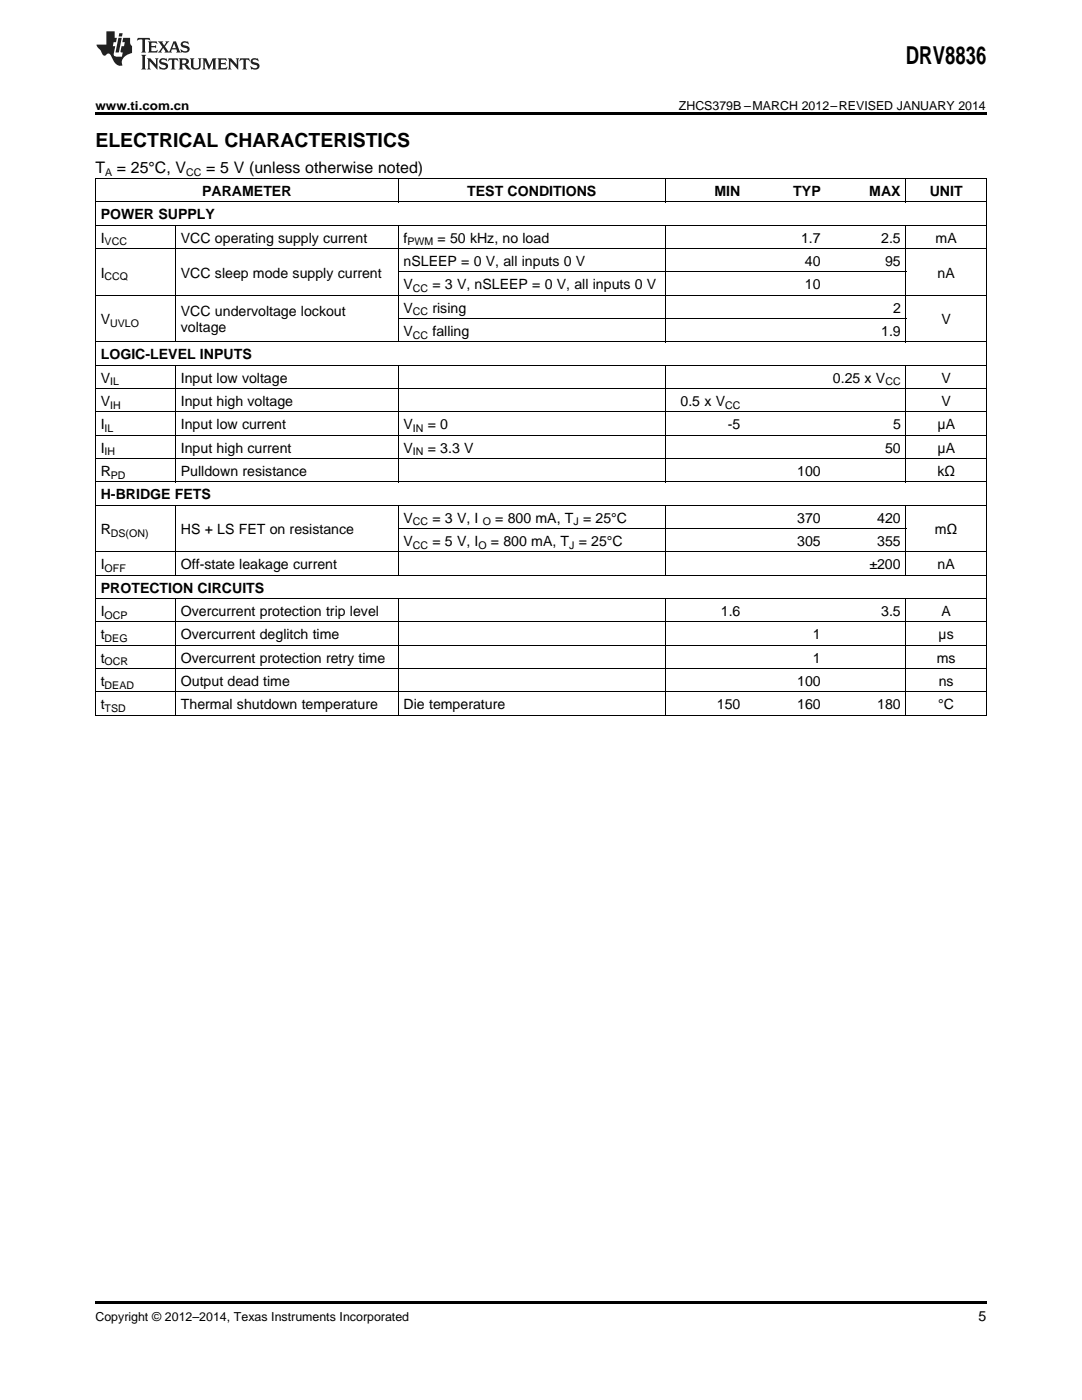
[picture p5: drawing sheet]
<svg xmlns="http://www.w3.org/2000/svg" width="216mm" height="279mm" viewBox="0 0 216 279" stroke-linecap="round" stroke-linejoin="round" font-family="sans-serif">
<defs><g id="words">
<text font-size="4.9" x="180.8" y="12.8">DRV8836</text>
<text font-size="3.9" x="19" y="29.3">ELECTRICAL CHARACTERISTICS</text>
<g font-size="3.2">
<text x="19" y="34.4">T</text>
<text x="23.3" y="34.4">= 25°C, V</text>
<text x="41.1" y="34.4">= 5 V (unless otherwise noted)</text>
</g>
<g font-size="2.8">
<text x="40.3" y="39.1">PARAMETER</text>
<text x="93.2" y="39.1">TEST CONDITIONS</text>
<text x="142.6" y="39.1">MIN</text>
<text x="158.3" y="39.1">TYP</text>
<text x="173.5" y="39.1">MAX</text>
<text x="185.5" y="39.1">UNIT</text>
<text x="20.1" y="43.7">POWER SUPPLY</text>
<text x="20.1" y="48.4">I</text>
<text x="36.1" y="48.4">VCC operating supply current</text>
<text x="80.5" y="48.4">f</text>
<text x="80.5" y="53.1">nSLEEP = 0 V, all inputs 0 V</text>
<text x="87.3" y="48.4">= 50 kHz, no load</text>
<text x="159.8" y="48.4">1.7</text>
<text x="160.6" y="53.1">40</text>
<text x="175.8" y="48.4">2.5</text>
<text x="176.6" y="53.1">95</text>
<text x="186.7" y="48.4">mA</text>
<text x="20.1" y="55.4">I</text>
<text x="36.1" y="55.4">VCC sleep mode supply current</text>
<text x="80.5" y="57.7">V</text>
<text x="86.3" y="57.7">= 3 V, nSLEEP = 0 V, all inputs 0 V</text>
<text x="160.6" y="57.7">10</text>
<text x="187.1" y="55.4">nA</text>
<text x="20.1" y="64.7">V</text>
<text x="36.1" y="63.1">VCC undervoltage lockout</text>
<text x="80.5" y="62.4">V</text>
<text x="86.3" y="62.4">rising</text>
<text x="178.2" y="62.4">2</text>
<text x="187.9" y="64.7">V</text>
<text x="20.1" y="71.7">LOGIC-LEVEL INPUTS</text>
<text x="36.1" y="66.3">voltage</text>
<text x="80.5" y="67">V</text>
<text x="86.3" y="67">falling</text>
<text x="175.8" y="67">1.9</text>
<text x="20.1" y="76.3">V</text>
<text x="36.1" y="76.3">Input low voltage</text>
<text x="166.2" y="76.3">0.25 x V</text>
<text x="187.9" y="76.3">V</text>
<text x="20.1" y="81">V</text>
<text x="36.1" y="81">Input high voltage</text>
<text x="135.8" y="81">0.5 x V</text>
<text x="187.9" y="81">V</text>
<text x="20.1" y="85.7">I</text>
<text x="36.1" y="85.7">Input low current</text>
<text x="80.5" y="85.7">V</text>
<text x="85.4" y="85.7">= 0</text>
<text x="145.2" y="85.7">-5</text>
<text x="178.2" y="85.7">5</text>
<text x="187.1" y="85.7">μA</text>
<text x="20.1" y="90.3">I</text>
<text x="20.1" y="95">R</text>
<text x="36.1" y="90.3">Input high current</text>
<text x="36.1" y="95">Pulldown resistance</text>
<text x="80.5" y="90.3">V</text>
<text x="85.4" y="90.3">= 3.3 V</text>
<text x="159.1" y="95">100</text>
<text x="176.6" y="90.3">50</text>
<text x="187" y="95">kΩ</text>
<text x="187.1" y="90.3">μA</text>
<text x="20.1" y="99.6">H-BRIDGE FETS</text>
<text x="20.1" y="106.6">R</text>
<text x="36.1" y="106.6">HS + LS FET on resistance</text>
<text x="80.5" y="104.3">V</text>
<text x="86.3" y="104.3">= 3 V, I</text>
<text x="98.8" y="104.3">= 800 mA, T = 25°C</text>
<text x="159.1" y="104.3">370</text>
<text x="175" y="104.3">420</text>
<text x="186.5" y="106.6">mΩ</text>
<text x="20.1" y="113.6">I</text>
<text x="36.1" y="113.6">Off-state leakage current</text>
<text x="80.5" y="108.9">V</text>
<text x="86.3" y="108.9">= 5 V, I</text>
<text x="98" y="108.9">= 800 mA, T = 25°C</text>
<text x="159.1" y="108.9">305</text>
<text x="173.5" y="113.6">±200</text>
<text x="175" y="108.9">355</text>
<text x="187.1" y="113.6">nA</text>
<text x="20.1" y="118.3">PROTECTION CIRCUITS</text>
<text x="20.1" y="122.9">I</text>
<text x="36.1" y="122.9">Overcurrent protection trip level</text>
<text x="143.8" y="122.9">1.6</text>
<text x="175.8" y="122.9">3.5</text>
<text x="187.9" y="122.9">A</text>
<text x="20.1" y="127.6">t</text>
<text x="36.1" y="127.6">Overcurrent deglitch time</text>
<text x="162.2" y="127.6">1</text>
<text x="187.3" y="127.6">µs</text>
<text x="20.1" y="132.2">t</text>
<text x="20.1" y="136.9">t</text>
<text x="36.1" y="132.2">Overcurrent protection retry time</text>
<text x="36.1" y="136.9">Output dead time</text>
<text x="159.1" y="136.9">100</text>
<text x="162.2" y="132.2">1</text>
<text x="186.9" y="132.2">ms</text>
<text x="187.3" y="136.9">ns</text>
<text x="20.1" y="141.5">t</text>
<text x="36.1" y="141.5">Thermal shutdown temperature</text>
<text x="80.5" y="141.5">Die temperature</text>
<text x="143.1" y="141.5">150</text>
<text x="159.1" y="141.5">160</text>
<text x="175" y="141.5">180</text>
<text x="187.2" y="141.5">°C</text>
<text x="195.3" y="263.6">5</text>
</g>
<g font-size="2.5">
<text x="19" y="21.9">www.ti.com.cn</text>
<text x="135.5" y="21.9">ZHCS379B –MARCH 2012–REVISED JANUARY 2014</text>
<text x="19" y="263.6">Copyright © 2012–2014, Texas Instruments Incorporated</text>
</g>
<g font-size="2.1">
<text x="21" y="35.1">A</text>
<text x="37.1" y="35.1">CC</text>
<text x="20.9" y="49">VCC</text>
<text x="81.3" y="49">PWM</text>
<text x="20.9" y="56">CCQ</text>
<text x="82.4" y="58.3">CC</text>
<text x="22" y="65.3">UVLO</text>
<text x="82.4" y="62.9">CC</text>
<text x="82.4" y="67.6">CC</text>
<text x="22" y="76.9">IL</text>
<text x="176.7" y="76.9">CC</text>
<text x="22" y="81.6">IH</text>
<text x="144.7" y="81.6">CC</text>
<text x="20.9" y="86.2">IL</text>
<text x="82.4" y="86.2">IN</text>
<text x="20.9" y="90.9">IH</text>
<text x="22.1" y="95.5">PD</text>
<text x="82.4" y="90.9">IN</text>
<text x="22.1" y="107.2">DS(ON)</text>
<text x="82.4" y="104.8">CC</text>
<text x="96.3" y="104.8">O</text>
<text x="114.4" y="104.8">J</text>
<text x="82.4" y="109.5">CC</text>
<text x="95.5" y="109.5">O</text>
<text x="113.6" y="109.5">J</text>
<text x="20.9" y="114.2">OFF</text>
<text x="20.9" y="123.5">OCP</text>
<text x="20.9" y="128.1">DEG</text>
<text x="20.9" y="132.8">OCR</text>
<text x="20.9" y="137.4">DEAD</text>
<text x="20.9" y="142.1">TSD</text>
</g>
</g></defs>
<path d="M19 22.5h177.8v.5h-177.8zM19 259.7h177.8v.5h-177.8z" fill="#000"/>
<g fill="none" stroke="#000" stroke-width=".2">
<path d="M19 35.6h177.8M19.1 35.7v107.1M79.4 35.7v4.7M132.8 35.7v4.7M180.8 35.7v4.7M196.8 35.7v107.1M19 58.9h177.8M19 49.6h177.8M19 45h177.8M19 40.3h177.8M35 45v23.3M79.4 45v23.3"/>
<path d="M79.5 54.3h101.3M132.8 45v23.3M180.8 45v23.3M19 77.6h177.8M19 72.9h177.8M19 68.2h177.8M35 73v23.2M79.4 73v23.2M79.5 63.6h101.3M132.8 73v23.2M180.8 73v23.2M19 96.2h177.8"/>
<path d="M19 91.5h177.8M19 86.9h177.8M19 82.2h177.8M19 119.5h177.8M19 114.8h177.8M19 110.2h177.8M19 100.8h177.8M35 100.9v14M35 119.5v23.3M79.4 100.9v14M79.4 119.5v23.3M79.5 105.5h101.3"/>
<path d="M132.8 100.9v14M132.8 119.5v23.3M180.8 100.9v14M180.8 119.5v23.3M19 138.1h177.8M19 133.4h177.8M19 128.8h177.8M19 124.1h177.8M19 142.8h177.8"/>
</g>
<g fill="#231f20">
<path d="M27.5 7.6l-.1 .5 .4-.2h.6v.1v2.1l-.2 .4h1l-.3-.4v-2.1l.1-.1h.5l.5 .2-.2-.5zM29.5 8.3l.2 .3v1.5l-.2 .4h1.8l.2-.6a1.04 1.04 0 0 1-1.3 .2v-.7h.6l.3 .2v-.6l-.3 .2h-.6v-.6l.8-.1 .4 .3-.2-.5zM31.5 8.3l.9 1.1-.9 1.1h.8l-.2-.2 .5-.7 .4 .7-.2 .2h1.5l-.1-.2 .1-.4h.9l.1 .4-.2 .2h1l-.3-.3-.7-1.9h-.5l-.9 2-.8-1 .9-1h-.8l.1 .3-.3 .5-.4-.6 .2-.2zM34.7 8.6l.4 1h-.7zM36.3 8.4a.63 .63 0 0 0-.2 .7 .63 .63 0 0 0 .6 .4l.6 .2 .1 .2a.75 .75 0 0 1-.7 .4 .75 .75 0 0 1-.6-.5l.1 .7 .1-.1a1.11 1.11 0 0 0 1.5-.6 1.13 1.13 0 0 0-1.2-.8l-.1-.4a1.04 1.04 0 0 1 1.2 .2l-.2-.5-.1 .1-.5-.2zM28.2 10.9l.2 .4v2.2l-.2 .4h1l-.3-.4v-2.2l.3-.4zM29.3 11.6l.3 .4v1.5l-.3 .4h.8l-.2-.4v-1.3l1.5 1.7v-1.9l.2-.4h-.7l.2 .4v.9l-1.1-1.3zM32 11.8a.62 .62 0 0 0-.2 .7 .62 .62 0 0 0 .6 .4l.6 .1 .1 .3a.76 .76 0 0 1-.7 .3 .76 .76 0 0 1-.6-.4l.1 .7 .1-.1a1.11 1.11 0 0 0 1.5-.6 1.13 1.13 0 0 0-1.2-.8l-.1-.4a1.04 1.04 0 0 1 1.2 .2l-.2-.6-.1 .1-.5-.1zM33.7 11.6l-.2 .6a.61 .61 0 0 1 .8-.3v1.6l-.2 .4h.9l-.2-.4v-1.6a.63 .63 0 0 1 .8 .3l-.2-.6zM35.6 11.6l.3 .4v1.5l-.3 .4h1l-.2-.2v-.8l.5 .2a.76 .76 0 0 0 1.2 .7l-1-1a.58 .58 0 0 0 .6-.5 .58 .58 0 0 0-.5-.6zM36.4 11.9h.1a.45 .45 0 0 1 .5 .1 .45 .45 0 0 1 .1 .5l-.7 .2zM37.9 11.6l.2 .2a2.17 2.17 0 0 0 .3 1.9 .99 .99 0 0 0 1.6-.6v-1.1l.2-.4h-.7l.2 .2a1.92 1.92 0 0 1-.2 1.8 .6 .6 0 0 1-.9-.5v-1.1l.2-.4zM40.4 11.6l.2 .4v1.5l-.2 .4h.7l-.2-.4v-1.4l.8 1.8 .8-1.8v1.4l-.2 .4h.9l-.2-.4v-1.5l.2-.4h-.8l-.6 1.5-.6-1.5zM43.4 11.6l.2 .4v1.5l-.2 .4h1.8l.2-.6a1.04 1.04 0 0 1-1.3 .1v-.6h.5l.4 .2v-.6l-.4 .2h-.5v-.7h.8l.3 .3-.1-.6zM45.5 11.6l.2 .4v1.5l-.2 .4h.7l-.2-.4v-1.3l1.5 1.7v-1.9l.2-.4h-.7l.2 .4v.9l-1.1-1.3zM47.9 11.6l-.1 .6a.61 .61 0 0 1 .8-.3v1.6l-.3 .4h1l-.3-.4 .1-1.6a.63 .63 0 0 1 .7 .3l-.1-.6zM50.2 11.8a.62 .62 0 0 0-.2 .7 .62 .62 0 0 0 .6 .4l.6 .1 .2 .3a.76 .76 0 0 1-.8 .3 .76 .76 0 0 1-.6-.4l.1 .7 .2-.1a1.11 1.11 0 0 0 1.5-.6 1.13 1.13 0 0 0-1.3-.8l-.1-.4a1.04 1.04 0 0 1 1.2 .2l-.1-.6-.2 .1-.5-.1z"/>
<path d="M21.2 6.3v2.6h-1.9l.1 .4 .7 .9a.91 .91 0 0 0 1 .8 .56 .56 0 0 1 .5-.3 .56 .56 0 0 1 .5 .3l.4 .8a1.53 1.53 0 0 0 1.9 1.2 1.54 1.54 0 0 1 1-2.1l.9-.3v-1.4a1.52 1.52 0 0 1-.3-1.6h-1.4l-.2 .8h.5l-.2 .8h-.4l-.2 1v.2l.4 .1-.2 .8a1.93 1.93 0 0 1-1.6-.3l.3-1.8h-.5l.2-.8h.4l.2-.8h-.4v-1.3zM23.6 7.6l-.6 2.9h.7l.6-2.9zM23.8 6.6l-.1 .7h.6l.2-.7z"/>
</g>
<use href="#words"/>
</svg>
